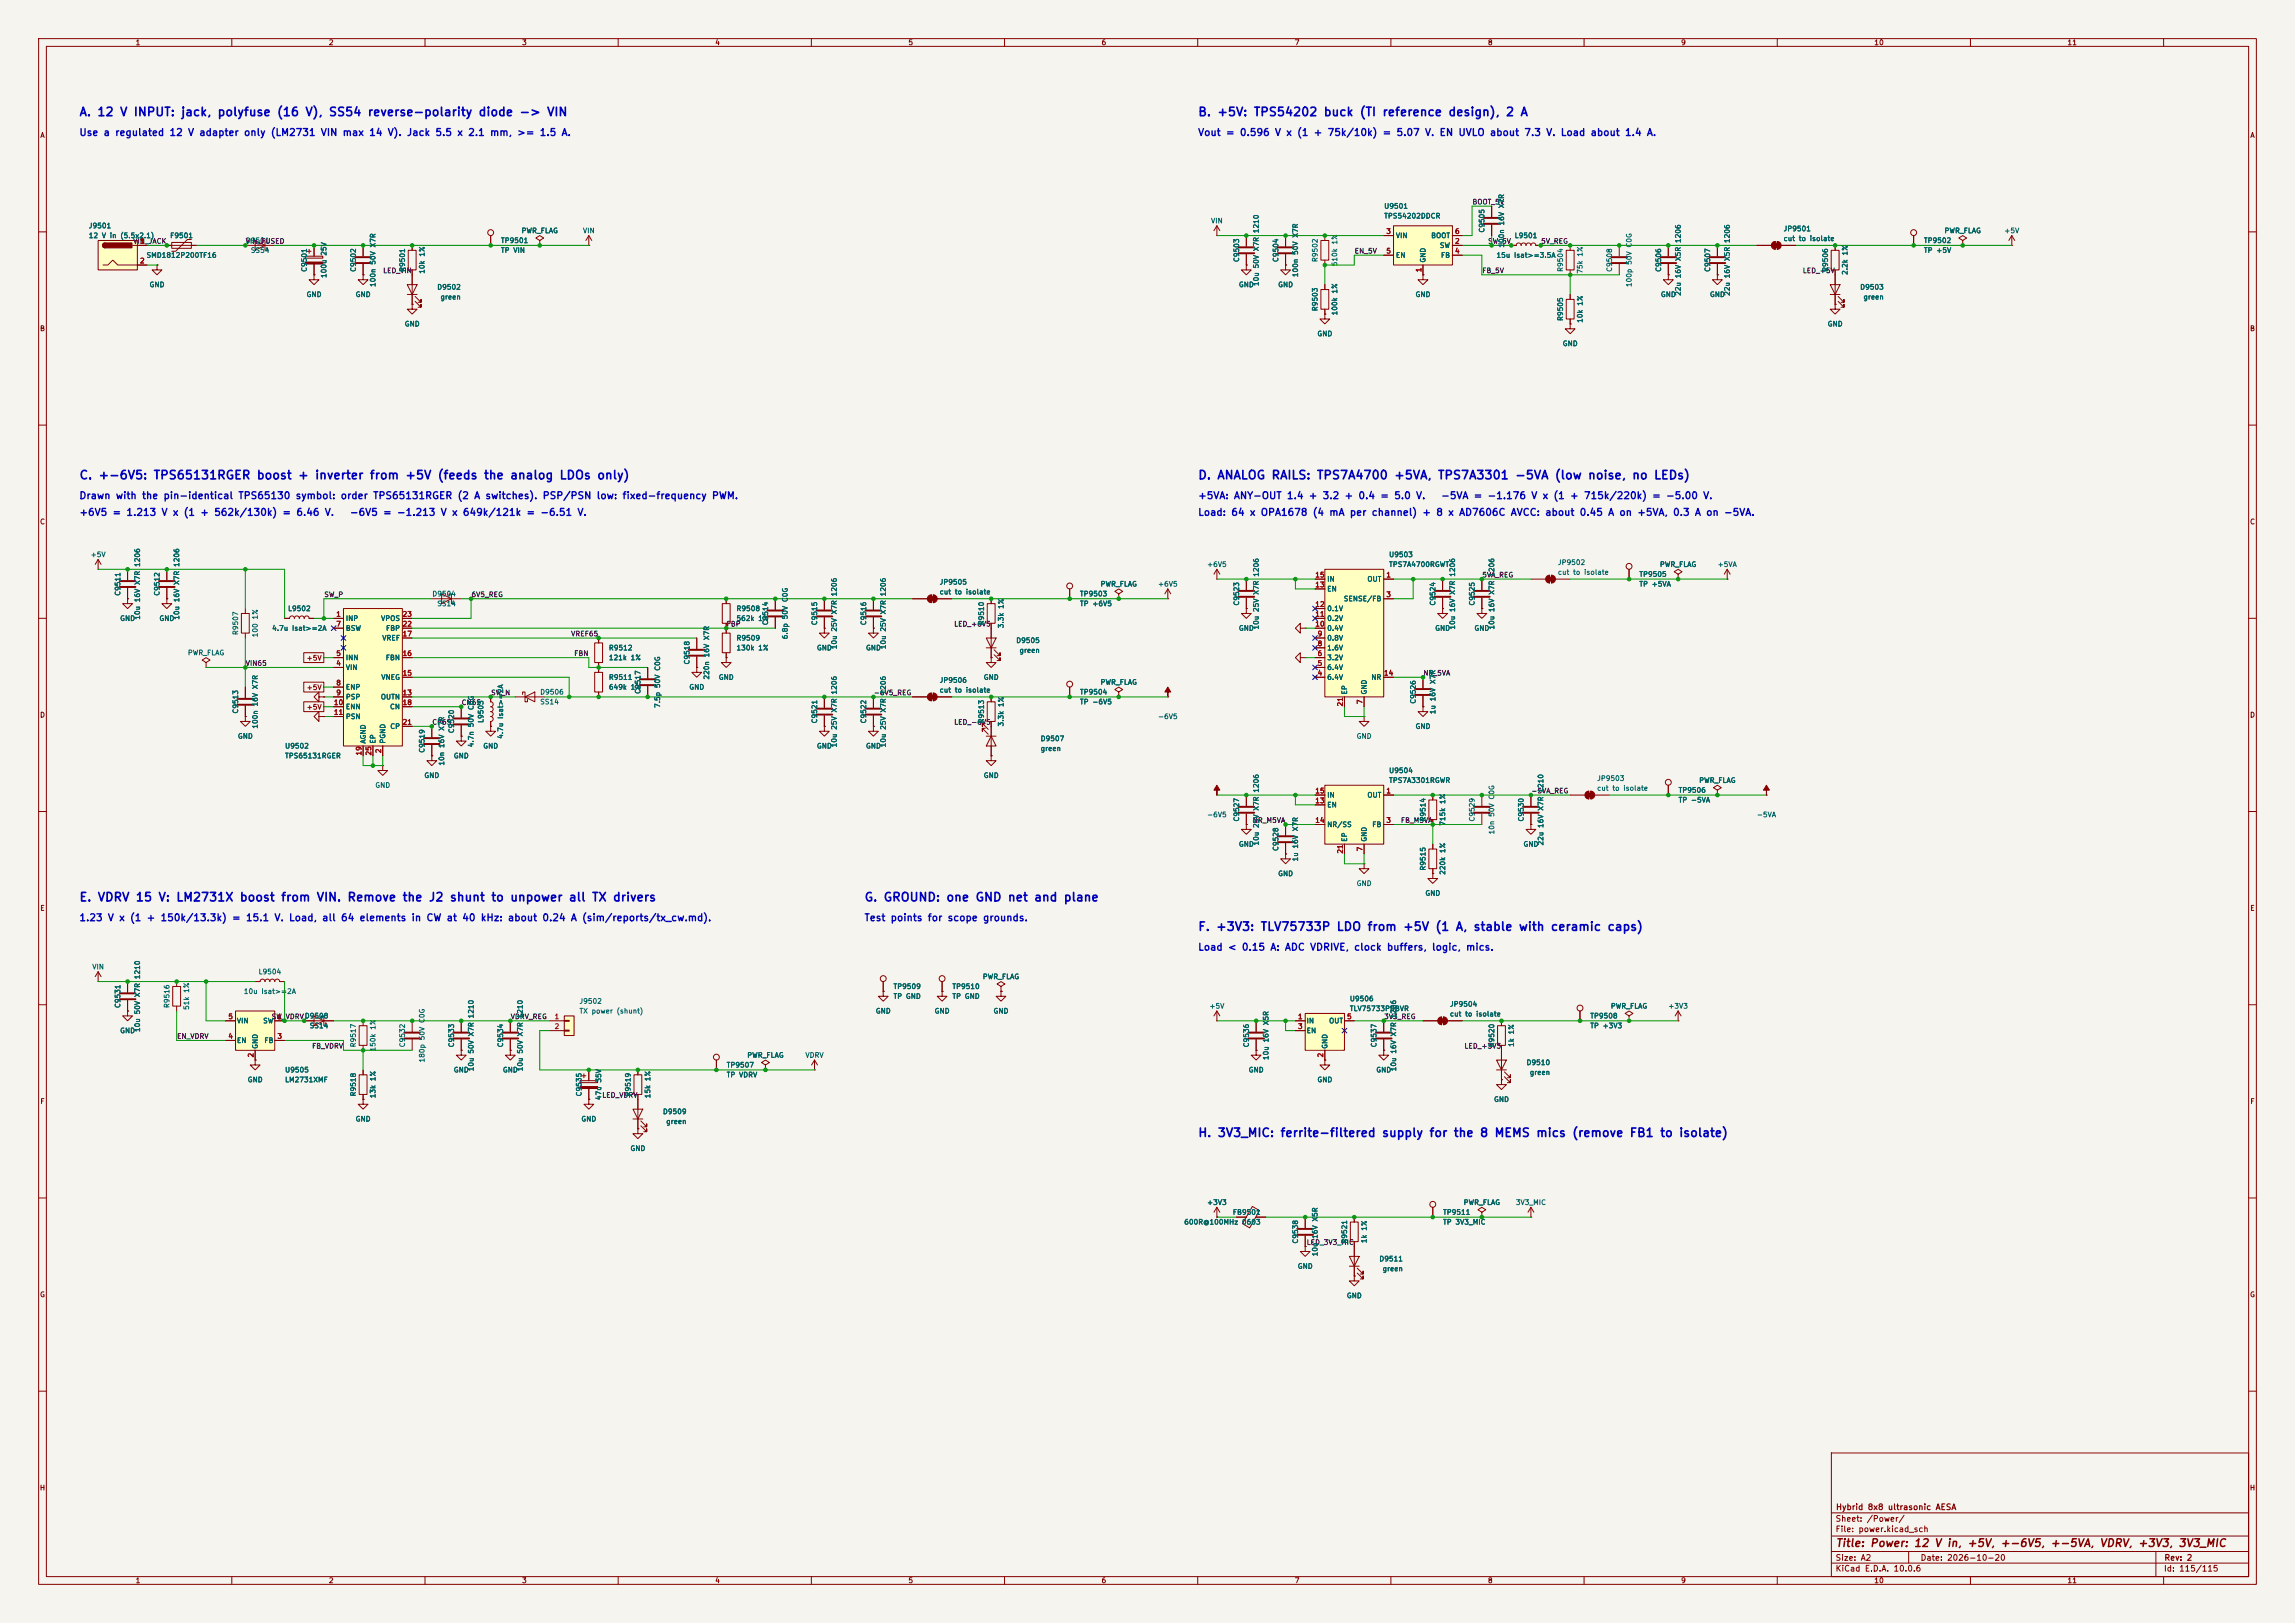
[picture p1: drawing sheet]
<svg xmlns="http://www.w3.org/2000/svg" width="594mm" height="420mm" viewBox="0 0 594 420" stroke-linecap="round" stroke-linejoin="round" font-family="sans-serif">
<defs><g id="words">
<g font-size="2.2" fill="#0000c2">
<text x="20.4" y="30.6">A. 12 V INPUT: jack, polyfuse (16 V), SS54 reverse-polarity diode -&gt; VIN</text>
<text x="309.9" y="30.6">B. +5V: TPS54202 buck (TI reference design), 2 A</text>
<text x="20.4" y="124.6">C. +-6V5: TPS65131RGER boost + inverter from +5V (feeds the analog LDOs only)</text>
<text x="309.9" y="124.6">D. ANALOG RAILS: TPS7A4700 +5VA, TPS7A3301 -5VA (low noise, no LEDs)</text>
<text x="20.4" y="233.8">E. VDRV 15 V: LM2731X boost from VIN. Remove the J2 shunt to unpower all TX drivers</text>
<text x="223.6" y="233.8">G. GROUND: one GND net and plane</text>
<text x="309.9" y="241.4">F. +3V3: TLV75733P LDO from +5V (1 A, stable with ceramic caps)</text>
<text x="309.9" y="294.8">H. 3V3_MIC: ferrite-filtered supply for the 8 MEMS mics (remove FB1 to isolate)</text>
</g>
<text font-size="2" fill="#840000" x="475" y="400.8">Title: Power: 12 V in, +5V, +-6V5, +-5VA, VDRV, +3V3, 3V3_MIC</text>
<g font-size="1.8" fill="#0000c2">
<text x="20.4" y="35.6">Use a regulated 12 V adapter only (LM2731 VIN max 14 V). Jack 5.5 x 2.1 mm, &gt;= 1.5 A.</text>
<text x="309.9" y="35.6">Vout = 0.596 V x (1 + 75k/10k) = 5.07 V. EN UVLO about 7.3 V. Load about 1.4 A.</text>
<text x="20.4" y="129.6">Drawn with the pin-identical TPS65130 symbol: order TPS65131RGER (2 A switches). PSP/PSN low: fixed-frequency PWM.</text>
<text x="309.9" y="129.6">+5VA: ANY-OUT 1.4 + 3.2 + 0.4 = 5.0 V.</text>
<text x="372.9" y="129.6">-5VA = -1.176 V x (1 + 715k/220k) = -5.00 V.</text>
<text x="20.4" y="133.9">+6V5 = 1.213 V x (1 + 562k/130k) = 6.46 V.</text>
<text x="90.4" y="133.9">-6V5 = -1.213 V x 649k/121k = -6.51 V.</text>
<text x="309.9" y="133.9">Load: 64 x OPA1678 (4 mA per channel) + 8 x AD7606C AVCC: about 0.45 A on +5VA, 0.3 A on -5VA.</text>
<text x="20.4" y="238.8">1.23 V x (1 + 150k/13.3k) = 15.1 V. Load, all 64 elements in CW at 40 kHz: about 0.24 A (sim/reports/tx_cw.md).</text>
<text x="223.6" y="238.8">Test points for scope grounds.</text>
<text x="309.9" y="246.4">Load &lt; 0.15 A: ADC VDRIVE, clock buffers, logic, mics.</text>
</g>
<g font-size="1.5" fill="#840000">
<text x="475" y="394.1">Sheet: /Power/</text>
<text x="475.1" y="391.1">Hybrid 8x8 ultrasonic AESA</text>
<text x="475" y="396.8">File: power.kicad_sch</text>
<text x="475" y="407">KiCad E.D.A. 10.0.6</text>
<text x="475" y="404.2">Size: A2</text>
<text x="497" y="404.2">Date: 2026-10-20</text>
<text x="560" y="407">Id: 115/115</text>
<text x="560.1" y="404.2">Rev: 2</text>
</g>
<g font-size="1.3" fill="#840000">
<text x="35" y="12">1</text>
<text x="85" y="12">2</text>
<text x="135" y="12">3</text>
<text x="185" y="12">4</text>
<text x="235" y="12">5</text>
<text x="285" y="12">6</text>
<text x="335" y="12">7</text>
<text x="385" y="12">8</text>
<text x="435" y="12">9</text>
<text x="485" y="12">10</text>
<text x="535" y="12">11</text>
<text x="10.3" y="36">A</text>
<text x="582.3" y="36">A</text>
<text x="10.2" y="86">B</text>
<text x="582.2" y="86">B</text>
<text x="10.2" y="136">C</text>
<text x="582.2" y="136">C</text>
<text x="79.2" y="171.2">+5V</text>
<text x="79.2" y="178.9">+5V</text>
<text x="10.2" y="186">D</text>
<text x="79.2" y="183.9">+5V</text>
<text x="582.2" y="186">D</text>
<text x="10.3" y="236">E</text>
<text x="582.3" y="236">E</text>
<text x="10.3" y="286">F</text>
<text x="582.3" y="286">F</text>
<text x="10.2" y="336">G</text>
<text x="582.2" y="336">G</text>
<text x="10.2" y="386">H</text>
<text x="582.2" y="386">H</text>
<text x="35" y="410">1</text>
<text x="85" y="410">2</text>
<text x="135" y="410">3</text>
<text x="185" y="410">4</text>
<text x="235" y="410">5</text>
<text x="285" y="410">6</text>
<text x="335" y="410">7</text>
<text x="385" y="410">8</text>
<text x="435" y="410">9</text>
<text x="485" y="410">10</text>
<text x="535" y="410">11</text>
</g>
<g font-size="1.3" fill="#0f0f0f">
<text x="381" y="53.2">BOOT_5V</text>
<text x="34.4" y="63.4">VIN_JACK</text>
<text x="63.5" y="63.4">VIN_FUSED</text>
<text x="350.5" y="65.9">EN_5V</text>
<text x="385" y="63.4">SW_5V</text>
<text x="398.8" y="63.4">5V_REG</text>
<text x="99" y="71">LED_VIN</text>
<text x="383.5" y="71">FB_5V</text>
<text x="466.5" y="71">LED_+5V</text>
<text x="383.5" y="149.7">5VA_REG</text>
<text x="83.8" y="154.8">SW_P</text>
<text x="121.9" y="154.8">6V5_REG</text>
<text x="147.7" y="165">VREF65</text>
<text x="187.9" y="162.4">FBP</text>
<text x="246.8" y="162.4">LED_+6V5</text>
<text x="63.5" y="172.6">VIN65</text>
<text x="148.5" y="170.1">FBN</text>
<text x="368.3" y="175.1">NR_5VA</text>
<text x="119.4" y="182.8">CN65</text>
<text x="127" y="180.2">SW_N</text>
<text x="226" y="180.2">-6V5_REG</text>
<text x="111.7" y="187.8">CP65</text>
<text x="246.8" y="187.8">LED_-6V5</text>
<text x="396.2" y="205.6">-5VA_REG</text>
<text x="324.1" y="213.2">NR_M5VA</text>
<text x="362.4" y="213.2">FB_M5VA</text>
<text x="45.7" y="269.1">EN_VDRV</text>
<text x="70.2" y="264">SW_VDRVD9508</text>
<text x="132.1" y="264">VDRV_REG</text>
<text x="358.1" y="264">3V3_REG</text>
<text x="80.6" y="271.7">FB_VDRV</text>
<text x="378.9" y="271.7">LED_+3V3</text>
<text x="155.7" y="284.4">LED_VDRV</text>
<text x="338.1" y="322.5">LED_3V3_MIC</text>
</g>
<g font-size="1.3" fill="#006464">
<text x="22.8" y="59.4">J9501</text>
<text x="313.3" y="58.1">VIN</text>
<text x="358.1" y="54.3">U9501</text>
<text x="358.1" y="56.8">TPS54202DDCR</text>
<text x="22.8" y="61.9">12 V in (5.5x2.1)</text>
<text x="43.9" y="61.9">F9501</text>
<text x="63.5" y="63.2">D9501</text>
<text x="64.8" y="65.7">SS54</text>
<text x="129.5" y="63.2">TP9501</text>
<text x="129.5" y="65.7">TP VIN</text>
<text x="134.9" y="60.7">PWR_FLAG</text>
<text x="150.8" y="60.7">VIN</text>
<text x="326.1" y="60.5" transform="rotate(-90 326.1 60.5)">1210</text>
<text x="361.2" y="61.9">VIN</text>
<text x="370.3" y="61.9">BOOT</text>
<text x="372.5" y="64.5">SW</text>
<text x="384.5" y="60.3" transform="rotate(-90 384.5 60.3)">C9505</text>
<text x="389.6" y="64.2" transform="rotate(-90 389.6 64.2)">100n 16V X7R</text>
<text x="391.9" y="61.9">L9501</text>
<text x="435.3" y="63" transform="rotate(-90 435.3 63)">1206</text>
<text x="448" y="63" transform="rotate(-90 448 63)">1206</text>
<text x="461.5" y="60.1">JP9501</text>
<text x="461.5" y="62.7">cut to isolate</text>
<text x="497.8" y="63.2">TP9502</text>
<text x="497.8" y="65.7">TP +5V</text>
<text x="503.2" y="60.7">PWR_FLAG</text>
<text x="518.6" y="60.7">+5V</text>
<text x="37.8" y="67">SMD1812P200TF16</text>
<text x="79.7" y="70.5" transform="rotate(-90 79.7 70.5)">C9501</text>
<text x="92.4" y="70.5" transform="rotate(-90 92.4 70.5)">C9502</text>
<text x="105.1" y="70.5" transform="rotate(-90 105.1 70.5)">R9501</text>
<text x="110.2" y="71" transform="rotate(-90 110.2 71)">10k 1%</text>
<text x="321" y="68" transform="rotate(-90 321 68)">C9503</text>
<text x="331.2" y="68" transform="rotate(-90 331.2 68)">C9504</text>
<text x="336.2" y="71.9" transform="rotate(-90 336.2 71.9)">100n 50V X7R</text>
<text x="341.3" y="68" transform="rotate(-90 341.3 68)">R9502</text>
<text x="346.4" y="69" transform="rotate(-90 346.4 69)">510k 1%</text>
<text x="361.2" y="67">EN</text>
<text x="369.3" y="68.1" transform="rotate(-90 369.3 68.1)">GND</text>
<text x="372.8" y="67">FB</text>
<text x="387.2" y="67">15u Isat&gt;=3.5A</text>
<text x="404.8" y="70.5" transform="rotate(-90 404.8 70.5)">R9504</text>
<text x="409.9" y="71" transform="rotate(-90 409.9 71)">75k 1%</text>
<text x="417.5" y="70.5" transform="rotate(-90 417.5 70.5)">C9508</text>
<text x="430.2" y="70.5" transform="rotate(-90 430.2 70.5)">C9506</text>
<text x="442.9" y="70.5" transform="rotate(-90 442.9 70.5)">C9507</text>
<text x="473.4" y="70.5" transform="rotate(-90 473.4 70.5)">R9506</text>
<text x="478.5" y="71.3" transform="rotate(-90 478.5 71.3)">2.2k 1%</text>
<text x="38.6" y="74.6">GND</text>
<text x="79.2" y="77.2">GND</text>
<text x="84.8" y="72.1" transform="rotate(-90 84.8 72.1)">100u 25V</text>
<text x="91.9" y="77.2">GND</text>
<text x="97.5" y="74.4" transform="rotate(-90 97.5 74.4)">100n 50V X7R</text>
<text x="113" y="75.3">D9502</text>
<text x="113.9" y="77.8">green</text>
<text x="320.5" y="74.6">GND</text>
<text x="326.1" y="74.1" transform="rotate(-90 326.1 74.1)">10u 50V X7R</text>
<text x="330.7" y="74.6">GND</text>
<text x="366.2" y="77.2">GND</text>
<text x="422.6" y="74.4" transform="rotate(-90 422.6 74.4)">100p 50V C0G</text>
<text x="429.7" y="77.2">GND</text>
<text x="435.3" y="76.7" transform="rotate(-90 435.3 76.7)">22u 16V X5R</text>
<text x="442.4" y="77.2">GND</text>
<text x="448" y="76.7" transform="rotate(-90 448 76.7)">22u 16V X5R</text>
<text x="481.3" y="75.3">D9503</text>
<text x="482.2" y="77.8">green</text>
<text x="341.3" y="80.7" transform="rotate(-90 341.3 80.7)">R9503</text>
<text x="346.4" y="81.7" transform="rotate(-90 346.4 81.7)">100k 1%</text>
<text x="404.8" y="83.2" transform="rotate(-90 404.8 83.2)">R9505</text>
<text x="409.9" y="83.7" transform="rotate(-90 409.9 83.7)">10k 1%</text>
<text x="104.6" y="84.8">GND</text>
<text x="340.8" y="87.3">GND</text>
<text x="404.3" y="89.9">GND</text>
<text x="472.9" y="84.8">GND</text>
<text x="23.3" y="144.5">+5V</text>
<text x="36.5" y="146.8" transform="rotate(-90 36.5 146.8)">1206</text>
<text x="46.7" y="146.8" transform="rotate(-90 46.7 146.8)">1206</text>
<text x="312.3" y="147">+6V5</text>
<text x="326.1" y="149.4" transform="rotate(-90 326.1 149.4)">1206</text>
<text x="359.4" y="144.5">U9503</text>
<text x="359.4" y="147">TPS7A4700RGWT</text>
<text x="376.9" y="149.4" transform="rotate(-90 376.9 149.4)">1206</text>
<text x="387" y="149.4" transform="rotate(-90 387 149.4)">1206</text>
<text x="403.1" y="146.5">JP9502</text>
<text x="403.1" y="149">cut to isolate</text>
<text x="424.2" y="149.6">TP9505</text>
<text x="429.5" y="147">PWR_FLAG</text>
<text x="444.4" y="147">+5VA</text>
<text x="31.4" y="154.3" transform="rotate(-90 31.4 154.3)">C9511</text>
<text x="41.6" y="154.3" transform="rotate(-90 41.6 154.3)">C9512</text>
<text x="111.8" y="154.6">D9504</text>
<text x="216.9" y="154.5" transform="rotate(-90 216.9 154.5)">1206</text>
<text x="229.6" y="154.5" transform="rotate(-90 229.6 154.5)">1206</text>
<text x="243.1" y="151.6">JP9505</text>
<text x="243.1" y="154.1">cut to isolate</text>
<text x="279.4" y="154.6">TP9503</text>
<text x="284.7" y="152.1">PWR_FLAG</text>
<text x="299.6" y="152.1">+6V5</text>
<text x="343.4" y="153.4">EN</text>
<text x="343.4" y="150.8">IN</text>
<text x="347.7" y="155.9">SENSE/FB</text>
<text x="353.8" y="150.8">OUT</text>
<text x="424.2" y="152.1">TP +5VA</text>
<text x="31" y="161">GND</text>
<text x="36.5" y="160.5" transform="rotate(-90 36.5 160.5)">10u 16V X7R</text>
<text x="41.1" y="161">GND</text>
<text x="46.7" y="160.5" transform="rotate(-90 46.7 160.5)">10u 16V X7R</text>
<text x="74.4" y="158.4">L9502</text>
<text x="89.4" y="161">INP</text>
<text x="98.5" y="161">VPOS</text>
<text x="113" y="157.2">SS14</text>
<text x="190.5" y="158.4">R9508</text>
<text x="190.5" y="161">562k 1%</text>
<text x="199.1" y="161.9" transform="rotate(-90 199.1 161.9)">C9514</text>
<text x="211.8" y="161.9" transform="rotate(-90 211.8 161.9)">C9515</text>
<text x="224.5" y="161.9" transform="rotate(-90 224.5 161.9)">C9516</text>
<text x="255" y="161.9" transform="rotate(-90 255 161.9)">R9510</text>
<text x="279.4" y="157.2">TP +6V5</text>
<text x="321" y="156.9" transform="rotate(-90 321 156.9)">C9523</text>
<text x="343.4" y="161">0.2V</text>
<text x="343.4" y="158.4">0.1V</text>
<text x="371.8" y="156.9" transform="rotate(-90 371.8 156.9)">C9524</text>
<text x="382" y="156.9" transform="rotate(-90 382 156.9)">C9525</text>
<text x="61.9" y="164.5" transform="rotate(-90 61.9 164.5)">R9507</text>
<text x="67" y="165" transform="rotate(-90 67 165)">100 1%</text>
<text x="70.3" y="163.5">4.7u Isat&gt;=2A</text>
<text x="89.4" y="163.5">BSW</text>
<text x="98.8" y="166.1">VREF</text>
<text x="99.8" y="163.5">FBP</text>
<text x="190.5" y="166.1">R9509</text>
<text x="204.2" y="165.6" transform="rotate(-90 204.2 165.6)">6.8p 50V C0G</text>
<text x="260" y="162.7" transform="rotate(-90 260 162.7)">3.3k 1%</text>
<text x="262.9" y="166.7">D9505</text>
<text x="320.5" y="163.5">GND</text>
<text x="326.1" y="163" transform="rotate(-90 326.1 163)">10u 25V X7R</text>
<text x="343.4" y="166.1">0.8V</text>
<text x="343.4" y="163.5">0.4V</text>
<text x="371.3" y="163.5">GND</text>
<text x="376.9" y="163" transform="rotate(-90 376.9 163)">10u 16V X7R</text>
<text x="381.5" y="163.5">GND</text>
<text x="387" y="163" transform="rotate(-90 387 163)">10u 16V X7R</text>
<text x="48.5" y="169.9">PWR_FLAG</text>
<text x="89.4" y="173.7">VIN</text>
<text x="89.4" y="171.1">INN</text>
<text x="99.7" y="171.1">FBN</text>
<text x="157.5" y="168.6">R9512</text>
<text x="157.5" y="171.1">121k 1%</text>
<text x="178.8" y="172.1" transform="rotate(-90 178.8 172.1)">C9518</text>
<text x="190.5" y="168.6">130k 1%</text>
<text x="211.3" y="168.6">GND</text>
<text x="216.9" y="168.1" transform="rotate(-90 216.9 168.1)">10u 25V X7R</text>
<text x="224" y="168.6">GND</text>
<text x="229.6" y="168.1" transform="rotate(-90 229.6 168.1)">10u 25V X7R</text>
<text x="263.7" y="169.2">green</text>
<text x="343.4" y="173.7">6.4V</text>
<text x="343.4" y="171.1">3.2V</text>
<text x="343.4" y="168.6">1.6V</text>
<text x="89.4" y="178.8">ENP</text>
<text x="98.6" y="176.2">VNEG</text>
<text x="157.5" y="176.2">R9511</text>
<text x="157.5" y="178.8">649k 1%</text>
<text x="166.1" y="179.7" transform="rotate(-90 166.1 179.7)">C9517</text>
<text x="178.3" y="178.8">GND</text>
<text x="183.8" y="176" transform="rotate(-90 183.8 176)">220n 16V X7R</text>
<text x="185.9" y="176.2">GND</text>
<text x="216.9" y="179.9" transform="rotate(-90 216.9 179.9)">1206</text>
<text x="229.6" y="179.9" transform="rotate(-90 229.6 179.9)">1206</text>
<text x="243.1" y="177">JP9506</text>
<text x="243.1" y="179.5">cut to isolate</text>
<text x="254.5" y="176.2">GND</text>
<text x="284.7" y="177.5">PWR_FLAG</text>
<text x="343.4" y="176.2">6.4V</text>
<text x="348.9" y="179.9" transform="rotate(-90 348.9 179.9)">EP</text>
<text x="354" y="179.9" transform="rotate(-90 354 179.9)">GND</text>
<text x="354.8" y="176.2">NR</text>
<text x="61.9" y="184.8" transform="rotate(-90 61.9 184.8)">C9513</text>
<text x="89.4" y="181.3">PSP</text>
<text x="89.4" y="183.8">ENN</text>
<text x="98.4" y="181.3">OUTN</text>
<text x="100.8" y="183.8">CN</text>
<text x="139.7" y="180">D9506</text>
<text x="139.7" y="182.6">SS14</text>
<text x="171.1" y="183.3" transform="rotate(-90 171.1 183.3)">7.5p 50V C0G</text>
<text x="279.4" y="180">TP9504</text>
<text x="279.4" y="182.6">TP -6V5</text>
<text x="366.7" y="182.3" transform="rotate(-90 366.7 182.3)">C9526</text>
<text x="371.8" y="184.9" transform="rotate(-90 371.8 184.9)">1u 16V X7R</text>
<text x="61.4" y="191.5">GND</text>
<text x="67" y="188.7" transform="rotate(-90 67 188.7)">100n 16V X7R</text>
<text x="89.4" y="186.4">PSN</text>
<text x="100.9" y="188.9">CP</text>
<text x="117.8" y="189.9" transform="rotate(-90 117.8 189.9)">C9520</text>
<text x="125.4" y="187.2" transform="rotate(-90 125.4 187.2)">L9503</text>
<text x="130.5" y="191.3" transform="rotate(-90 130.5 191.3)">4.7u Isat&gt;=2A</text>
<text x="211.8" y="187.3" transform="rotate(-90 211.8 187.3)">C9521</text>
<text x="224.5" y="187.3" transform="rotate(-90 224.5 187.3)">C9522</text>
<text x="255" y="187.3" transform="rotate(-90 255 187.3)">R9513</text>
<text x="260" y="188.1" transform="rotate(-90 260 188.1)">3.3k 1%</text>
<text x="299.6" y="186.4">-6V5</text>
<text x="351" y="191.5">GND</text>
<text x="366.2" y="188.9">GND</text>
<text x="73.6" y="194">U9502</text>
<text x="73.6" y="196.5">TPS65131RGER</text>
<text x="94.9" y="192.6" transform="rotate(-90 94.9 192.6)">AGND</text>
<text x="97.5" y="192.6" transform="rotate(-90 97.5 192.6)">EP</text>
<text x="100" y="192.6" transform="rotate(-90 100 192.6)">PGND</text>
<text x="110.2" y="195" transform="rotate(-90 110.2 195)">C9519</text>
<text x="117.3" y="196.5">GND</text>
<text x="122.9" y="193.5" transform="rotate(-90 122.9 193.5)">4.7n 50V C0G</text>
<text x="124.9" y="194">GND</text>
<text x="211.3" y="194">GND</text>
<text x="216.9" y="193.5" transform="rotate(-90 216.9 193.5)">10u 25V X7R</text>
<text x="224" y="194">GND</text>
<text x="229.6" y="193.5" transform="rotate(-90 229.6 193.5)">10u 25V X7R</text>
<text x="269.2" y="192.1">D9507</text>
<text x="269.2" y="194.6">green</text>
<text x="109.7" y="201.6">GND</text>
<text x="115.3" y="198.2" transform="rotate(-90 115.3 198.2)">10n 16V X7R</text>
<text x="254.5" y="201.6">GND</text>
<text x="359.4" y="200.4">U9504</text>
<text x="359.4" y="202.9">TPS7A3301RGWR</text>
<text x="413.2" y="202.4">JP9503</text>
<text x="439.7" y="202.9">PWR_FLAG</text>
<text x="97" y="204.2">GND</text>
<text x="326.1" y="205.3" transform="rotate(-90 326.1 205.3)">1206</text>
<text x="343.4" y="209.2">EN</text>
<text x="343.4" y="206.7">IN</text>
<text x="353.8" y="206.7">OUT</text>
<text x="399.7" y="205.3" transform="rotate(-90 399.7 205.3)">1210</text>
<text x="413.2" y="204.9">cut to isolate</text>
<text x="434.3" y="205.4">TP9506</text>
<text x="434.3" y="208">TP -5VA</text>
<text x="312.3" y="211.8">-6V5</text>
<text x="321" y="212.7" transform="rotate(-90 321 212.7)">C9527</text>
<text x="343.4" y="214.3">NR/SS</text>
<text x="355" y="214.3">FB</text>
<text x="369.3" y="212.7" transform="rotate(-90 369.3 212.7)">R9514</text>
<text x="374.3" y="213.8" transform="rotate(-90 374.3 213.8)">715k 1%</text>
<text x="382" y="212.7" transform="rotate(-90 382 212.7)">C9529</text>
<text x="394.7" y="212.7" transform="rotate(-90 394.7 212.7)">C9530</text>
<text x="454.6" y="211.8">-5VA</text>
<text x="320.5" y="219.4">GND</text>
<text x="326.1" y="218.9" transform="rotate(-90 326.1 218.9)">10u 25V X7R</text>
<text x="331.2" y="220.4" transform="rotate(-90 331.2 220.4)">C9528</text>
<text x="348.9" y="218" transform="rotate(-90 348.9 218)">EP</text>
<text x="354" y="218" transform="rotate(-90 354 218)">GND</text>
<text x="387" y="216.1" transform="rotate(-90 387 216.1)">10n 50V C0G</text>
<text x="394.2" y="219.4">GND</text>
<text x="399.7" y="218.9" transform="rotate(-90 399.7 218.9)">22u 16V X7R</text>
<text x="330.7" y="227">GND</text>
<text x="336.2" y="223" transform="rotate(-90 336.2 223)">1u 16V X7R</text>
<text x="369.3" y="225.4" transform="rotate(-90 369.3 225.4)">R9515</text>
<text x="374.3" y="226.5" transform="rotate(-90 374.3 226.5)">220k 1%</text>
<text x="351" y="229.6">GND</text>
<text x="368.8" y="232.1">GND</text>
<text x="23.8" y="251.2">VIN</text>
<text x="36.5" y="253.5" transform="rotate(-90 36.5 253.5)">1210</text>
<text x="63" y="257.5">10u Isat&gt;=2A</text>
<text x="66.8" y="252.4">L9504</text>
<text x="231.1" y="256.2">TP9509</text>
<text x="246.4" y="256.2">TP9510</text>
<text x="254.2" y="253.7">PWR_FLAG</text>
<text x="31.4" y="261" transform="rotate(-90 31.4 261)">C9531</text>
<text x="44.1" y="261" transform="rotate(-90 44.1 261)">R9516</text>
<text x="49.2" y="261.5" transform="rotate(-90 49.2 261.5)">51k 1%</text>
<text x="78.7" y="263.9">D9508</text>
<text x="122.9" y="263.7" transform="rotate(-90 122.9 263.7)">1210</text>
<text x="135.6" y="263.7" transform="rotate(-90 135.6 263.7)">1210</text>
<text x="149.8" y="260">J9502</text>
<text x="149.8" y="262.6">TX power (shunt)</text>
<text x="226.5" y="262.6">GND</text>
<text x="231.1" y="258.8">TP GND</text>
<text x="241.8" y="262.6">GND</text>
<text x="246.4" y="258.8">TP GND</text>
<text x="257" y="262.6">GND</text>
<text x="312.9" y="261.3">+5V</text>
<text x="349.2" y="259.4">U9506</text>
<text x="349.2" y="262">TLV75733PDBVR</text>
<text x="361.6" y="263.7" transform="rotate(-90 361.6 263.7)">1206</text>
<text x="375.1" y="260.8">JP9504</text>
<text x="375.1" y="263.3">cut to isolate</text>
<text x="411.5" y="263.9">TP9508</text>
<text x="416.8" y="261.3">PWR_FLAG</text>
<text x="431.7" y="261.3">+3V3</text>
<text x="31" y="267.7">GND</text>
<text x="36.5" y="267.2" transform="rotate(-90 36.5 267.2)">10u 50V X7R</text>
<text x="61.2" y="265.1">VIN</text>
<text x="68" y="265.1">SW</text>
<text x="80" y="266.4">SS14</text>
<text x="338" y="265.1">IN</text>
<text x="338" y="267.7">EN</text>
<text x="343.9" y="265.1">OUT</text>
<text x="411.5" y="266.4">TP +3V3</text>
<text x="61.2" y="270.2">EN</text>
<text x="67" y="271.6" transform="rotate(-90 67 271.6)">GND</text>
<text x="68.3" y="270.2">FB</text>
<text x="92.4" y="271.2" transform="rotate(-90 92.4 271.2)">R9517</text>
<text x="97.5" y="272.2" transform="rotate(-90 97.5 272.2)">150k 1%</text>
<text x="105.1" y="271.2" transform="rotate(-90 105.1 271.2)">C9532</text>
<text x="110.2" y="275.1" transform="rotate(-90 110.2 275.1)">180p 50V C0G</text>
<text x="117.8" y="271.2" transform="rotate(-90 117.8 271.2)">C9533</text>
<text x="130.5" y="271.2" transform="rotate(-90 130.5 271.2)">C9534</text>
<text x="193.3" y="274">PWR_FLAG</text>
<text x="208.3" y="274">VDRV</text>
<text x="323.5" y="271.2" transform="rotate(-90 323.5 271.2)">C9536</text>
<text x="328.6" y="274.4" transform="rotate(-90 328.6 274.4)">10u 16V X5R</text>
<text x="343.9" y="271.6" transform="rotate(-90 343.9 271.6)">GND</text>
<text x="356.6" y="271.2" transform="rotate(-90 356.6 271.2)">C9537</text>
<text x="387" y="271.2" transform="rotate(-90 387 271.2)">R9520</text>
<text x="392.1" y="271" transform="rotate(-90 392.1 271)">1k 1%</text>
<text x="395" y="275.9">D9510</text>
<text x="64" y="280.4">GND</text>
<text x="73.6" y="277.8">U9505</text>
<text x="73.6" y="280.4">LM2731XMF</text>
<text x="117.3" y="277.8">GND</text>
<text x="122.9" y="277.3" transform="rotate(-90 122.9 277.3)">10u 50V X7R</text>
<text x="130" y="277.8">GND</text>
<text x="135.6" y="277.3" transform="rotate(-90 135.6 277.3)">10u 50V X7R</text>
<text x="187.9" y="276.6">TP9507</text>
<text x="187.9" y="279.1">TP VDRV</text>
<text x="323.1" y="277.8">GND</text>
<text x="340.8" y="280.4">GND</text>
<text x="356.1" y="277.8">GND</text>
<text x="361.6" y="277.3" transform="rotate(-90 361.6 277.3)">10u 16V X7R</text>
<text x="395.8" y="278.5">green</text>
<text x="92.4" y="283.9" transform="rotate(-90 92.4 283.9)">R9518</text>
<text x="97.5" y="284.3" transform="rotate(-90 97.5 284.3)">13k 1%</text>
<text x="150.8" y="283.9" transform="rotate(-90 150.8 283.9)">C9535</text>
<text x="155.9" y="284.8" transform="rotate(-90 155.9 284.8)">47u 35V</text>
<text x="163.5" y="283.9" transform="rotate(-90 163.5 283.9)">R9519</text>
<text x="168.6" y="284.3" transform="rotate(-90 168.6 284.3)">15k 1%</text>
<text x="386.6" y="285.4">GND</text>
<text x="91.9" y="290.5">GND</text>
<text x="150.3" y="290.5">GND</text>
<text x="171.5" y="288.6">D9509</text>
<text x="172.3" y="291.2">green</text>
<text x="163" y="298.1">GND</text>
<text x="306.4" y="317.2">600R@100MHz 0603</text>
<text x="312.3" y="312.1">+3V3</text>
<text x="319" y="314.7">FB9501</text>
<text x="373.4" y="314.7">TP9511</text>
<text x="373.4" y="317.2">TP 3V3_MIC</text>
<text x="378.7" y="312.1">PWR_FLAG</text>
<text x="392.2" y="312.1">3V3_MIC</text>
<text x="336.2" y="322" transform="rotate(-90 336.2 322)">C9538</text>
<text x="348.9" y="322" transform="rotate(-90 348.9 322)">R9521</text>
<text x="354" y="321.8" transform="rotate(-90 354 321.8)">1k 1%</text>
<text x="335.8" y="328.6">GND</text>
<text x="341.3" y="325.2" transform="rotate(-90 341.3 325.2)">10u 16V X5R</text>
<text x="356.9" y="326.7">D9511</text>
<text x="357.7" y="329.3">green</text>
<text x="348.5" y="336.2">GND</text>
</g>
<g font-size="1.3" fill="#a90000">
<text x="36.1" y="63.4">1</text>
<text x="358.7" y="60.8">3</text>
<text x="358.7" y="65.9">5</text>
<text x="376.5" y="63.4">2</text>
<text x="376.5" y="65.9">4</text>
<text x="376.5" y="60.8">6</text>
<text x="36.1" y="68.4">2</text>
<text x="368.2" y="70.6" transform="rotate(-90 368.2 70.6)">1</text>
<text x="340.3" y="149.7">15</text>
<text x="358.7" y="149.7">1</text>
<text x="340.3" y="152.3">13</text>
<text x="358.7" y="154.8">3</text>
<text x="86.9" y="159.9">1</text>
<text x="104.1" y="159.9">23</text>
<text x="340.3" y="159.9">11</text>
<text x="340.3" y="157.3">12</text>
<text x="86.9" y="162.4">7</text>
<text x="104.1" y="165">17</text>
<text x="104.1" y="162.4">22</text>
<text x="340.3" y="162.4">10</text>
<text x="340.9" y="167.5">8</text>
<text x="340.9" y="165">9</text>
<text x="86.9" y="172.6">4</text>
<text x="86.9" y="170">5</text>
<text x="104.1" y="170">16</text>
<text x="340.9" y="172.6">5</text>
<text x="340.9" y="170">6</text>
<text x="86.9" y="177.7">8</text>
<text x="104.1" y="175.1">15</text>
<text x="340.9" y="175.1">4</text>
<text x="358.1" y="175.1">14</text>
<text x="86.3" y="182.7">10</text>
<text x="86.3" y="185.3">11</text>
<text x="86.9" y="180.2">9</text>
<text x="104.1" y="180.2">13</text>
<text x="104.1" y="182.7">18</text>
<text x="347.8" y="182.9" transform="rotate(-90 347.8 182.9)">21</text>
<text x="352.9" y="182.3" transform="rotate(-90 352.9 182.3)">7</text>
<text x="104.1" y="187.8">21</text>
<text x="93.8" y="195.6" transform="rotate(-90 93.8 195.6)">19</text>
<text x="96.4" y="195.6" transform="rotate(-90 96.4 195.6)">25</text>
<text x="98.9" y="195" transform="rotate(-90 98.9 195)">2</text>
<text x="340.3" y="208.1">13</text>
<text x="340.3" y="205.6">15</text>
<text x="358.7" y="205.6">1</text>
<text x="340.3" y="213.2">14</text>
<text x="358.7" y="213.2">3</text>
<text x="347.8" y="221" transform="rotate(-90 347.8 221)">21</text>
<text x="352.9" y="220.4" transform="rotate(-90 352.9 220.4)">7</text>
<text x="59" y="269.1">4</text>
<text x="59" y="264">5</text>
<text x="71.7" y="264">1</text>
<text x="71.7" y="269.1">3</text>
<text x="143.4" y="264">1</text>
<text x="143.4" y="266.6">2</text>
<text x="335.8" y="264">1</text>
<text x="335.8" y="266.6">3</text>
<text x="348.5" y="264">5</text>
<text x="65.9" y="273.8" transform="rotate(-90 65.9 273.8)">2</text>
<text x="342.8" y="273.8" transform="rotate(-90 342.8 273.8)">2</text>
</g>
</g></defs>
<path d="M0 0h594v420h-594z" fill="#f5f4ef" stroke="#f5f4ef" stroke-width=".26"/>
<g fill="none" stroke="#840000" stroke-width=".26">
<path d="M10 10h574v400h-574zM12 12h570v396h-570zM60 10v2M110 10v2M160 10v2M210 10v2M260 10v2M310 10v2M360 10v2M410 10v2M460 10v2M510 10v2"/>
<path d="M560 10v2M10 60h2M454.7 63.5h3.8M459.5 62.5v2M460 62.5v2M461 63.5h3.8M582 60h2M10 110h2M582 110h2M10 160h2M582 160h2M10 210h2"/>
<path d="M582 210h2M10 260h2M358.1 271.8v1.3h1.3l-1.3 1.2-1.2-1.2h1.2M358.1 271.8h.1M582 260h2M10 310h2M582 310h2M10 360h2M474 376h108v32h-108zM582 360h2M474 397.5h108M474 391.5h108"/>
<path d="M60 408v2M110 408v2M160 408v2M210 408v2M260 408v2M310 408v2M360 408v2M410 408v2M460 408v2M474 404.5h108M474 401.5h108M494 401.5v3"/>
<path d="M510 408v2M558 401.5v6.5M560 408v2"/>
</g>
<g fill="#840000" stroke="#840000" stroke-width=".26">
<path d="M459.2 63h1v1h-1z"/>
<path d="M458.8 62.8l.7-.3v2a1.02 1.02 0 0 1-.9-.6 1.02 1.02 0 0 1 .2-1.1z"/>
<path d="M460 62.5a1.02 1.02 0 0 1 1 1 1.02 1.02 0 0 1-1 1z"/>
</g>
<path d="M146 262.9h2.6v5.1h-2.6z" fill="#ffffc2"/>
<g fill="none" stroke="#840000" stroke-width=".26">
<path d="M43.2 63.5h7.6M44.4 62.7h5.1v1.6h-5.1zM49.5 62h-1l-3 3h-1.1M63.5 63.5h7.6M66 62.2l2.6 1.3-2.6 1.3zM67.9 62.9v-.7h.7v2.6h.6v-.7M79 66.3h4.6v.5h-4.6zM79.5 65h1M80 64.5v1M81.3 71.1v1.3h1.2l-1.2 1.3-1.3-1.3h1.3M81.3 71.1h.1M81.3 63.5v2.8"/>
<path d="M81.3 68.3v2.8M94 71.1v1.3h1.2l-1.2 1.3-1.3-1.3h1.3M94 71.1h.1M94 63.5v2.8M94 68.3v2.8M105.4 73.7h2.5l-1.2 2.5zM105.4 76.2h2.5M105.7 64.8h2v5.1h-2zM106.7 78.7v1.3h1.2l-1.2 1.3-1.3-1.3h1.3M106.7 78.7h.1M106.7 63.5v1.3M106.7 69.9v8.8"/>
<path d="M107.4 78l1.6 1.5v-.8v.8h-.8M107.4 76.7l1.6 1.5v-.7v.7h-.8M431.8 71.1v1.3h1.3l-1.3 1.3-1.3-1.3h1.3M431.8 71.1h.1M431.8 63.5v2.8M431.8 68.3v2.8M444.5 71.1v1.3h1.3l-1.3 1.3-1.3-1.3h1.3M444.5 71.1h.1M444.5 63.5v2.8M444.5 68.3v2.8M473.7 73.7h2.5l-1.2 2.5zM473.7 76.2h2.5"/>
<path d="M474 64.8h2v5.1h-2zM475 78.7v1.3h1.2l-1.2 1.3-1.3-1.3h1.3M475 78.7h.1M475 63.5v1.3M475 69.9v8.8M475.7 78l1.6 1.5v-.8v.8h-.8M475.7 76.7l1.6 1.5v-.7v.7h-.8M495.3 61v2.5M508 62.2l1-.6-1-.6-1 .6 1 .6v1.3M508 63.5h.1M520.7 63.5h.1M520.7 61l-.8 1.2"/>
<path d="M520.7 61l.8 1.2M520.7 61v2.5M25.4 147.3h.1M25.4 144.8l-.8 1.3M25.4 144.8l.8 1.3M25.4 144.8v2.5M33 154.9v1.3h1.3l-1.3 1.3-1.3-1.3h1.3M33 154.9h.1M33 147.3v2.8M33 152.1v2.8M43.2 154.9v1.3h1.2l-1.2 1.3-1.3-1.3h1.3M43.2 154.9h.1"/>
<path d="M62.5 158.8h2v5h-2zM63.5 157.5v1.3M255.5 156.2h2.1v5.1h-2.1zM256.5 154.9v1.3M53.3 171.5l1.1-.7-1.1-.6-1 .6 1 .7v1.2M53.3 172.7h.1M63.5 163.8v1.3M73.7 160h1.2l.2-.4 .5-.2 .4 .2 .2 .4 .2-.4 .4-.2 .5 .2 .2 .4 .2-.4 .4-.2 .5 .2 .1 .4 .2-.4 .5-.2 .4 .2 .2 .4h1.3M256.5 161.3v1.3M369.8 207h2.1v5.1h-2.1zM370.8 205.7v1.3M370.8 212.1v1.3"/>
<path d="M383.5 205.7v2.8M383.5 210.6v2.8M396.2 213.4v1.2h1.3l-1.3 1.3-1.2-1.3h1.2M396.2 213.4h.1M396.2 205.7v2.8M396.2 210.6v2.8M406.4 205.7h3.8M411.2 204.7v2.1M411.7 204.7v2.1M412.7 205.7h3.9M431.8 203.2v2.5M444.5 204.5l1-.7-1-.6-1 .6 1 .7v1.2"/>
<path d="M444.5 205.7h.1M457.2 205.7h.1M370.8 226.1v1.2h1.3l-1.3 1.3-1.2-1.3h1.2M370.8 226.1h.1M119.4 271.8v1.3h1.2l-1.2 1.2-1.3-1.2h1.3M119.4 271.8h.1M119.4 264.2v2.8M119.4 269v2.8M132.1 271.8v1.3h1.2l-1.2 1.2-1.3-1.2h1.3M132.1 271.8h.1M132.1 264.2v2.8M132.1 269v2.8"/>
<path d="M142.2 264.2h3.8M142.2 266.7h3.8M146 262.9h2.6v5.1h-2.6zM146 264h1.3v.3h-1.3zM146 266.6h1.3v.2h-1.3zM388.6 279.4v1.3h1.3l-1.3 1.2-1.3-1.2h1.3M388.6 279.4h.1M421.6 262.9l1.1-.6-1.1-.7-1 .7 1 .6v1.3M421.6 264.2h.1M434.3 264.2h.1M434.3 261.6l-.7 1.3M434.3 261.6l.8 1.3"/>
<path d="M434.3 261.6v2.6M337.8 315v2.8M337.8 319.8v2.8M349.5 316.2h2v5.1h-2zM350.5 315v1.2M370.8 312.4v2.6M383.5 313.7l1.1-.6-1.1-.7-1 .7 1 .6v1.3M383.5 315h.1M396.2 315h.1M396.2 312.4v2.6M396.2 312.4l-.7 1.3M396.2 312.4l.8 1.3"/>
<path d="M337.8 322.6v1.3h1.3l-1.3 1.2-1.3-1.2h1.3M337.8 322.6h.1M349.2 325.1h2.6l-1.3 2.6zM349.2 327.7h2.6M350.5 330.2v1.3h1.3l-1.3 1.2-1.3-1.2h1.3M350.5 330.2h.1M350.5 321.3v8.9M351.3 329.4l1.5 1.6v-.8v.8h-.8M351.3 328.2l1.5 1.5v-.8v.8h-.8"/>
<circle cx="495.3" cy="60.2" r=".76"/>
<circle cx="431.8" cy="202.4" r=".76"/>
<circle cx="370.8" cy="311.7" r=".76"/>
</g>
<g fill="none" stroke="#840000" stroke-width=".51">
<path d="M91.9 66.5h4.1M91.9 68.1h4.1M429.8 66.5h4M429.8 68.1h4M442.5 66.5h4M442.5 68.1h4M31 150.4h4.1M31 151.9h4.1M381.5 208.8h4.1M381.5 210.3h4.1M394.2 208.8h4.1M394.2 210.3h4.1"/>
<path d="M117.3 267.2h4.1M117.3 268.7h4.1M130 267.2h4.1M130 268.7h4.1M335.8 318h4.1M335.8 319.5h4.1"/>
</g>
<g fill="#840000" stroke="#840000" stroke-width=".26">
<path d="M411 205.2h1v1h-1z"/>
<path d="M410.5 205l.7-.3v2.1a1.02 1.02 0 0 1-.9-.7 1.02 1.02 0 0 1 .2-1.1z"/>
<path d="M411.7 204.7a1.02 1.02 0 0 1 1 1 1.02 1.02 0 0 1-1 1.1z"/>
<path d="M457.2 203.2l.8 1.3h-.8v1.2v-1.2h-.8z"/>
<path d="M79 67.8h4.6v.5h-4.6z"/>
</g>
<path d="M25.4 62.2h10.2v7.7h-10.2z" fill="#ffffc2"/>
<g fill="none" stroke="#840000" stroke-width=".26">
<path d="M315 58.4l-.8 1.3M315 58.4l.7 1.3M315 58.4v2.6M25.4 62.2h10.2v7.7h-10.2zM26.7 68.6h1.2l1.3-1.3 1.3 1.3h7.6M27.2 62.9l-.5 .2-.2 .4 .2 .4 .5 .2M34.3 63.5h3.8M127 61v2.5M139.7 62.2l1-.6-1-.6-1 .6 1 .6v1.3M139.7 63.5h.1M152.4 63.5h.1M152.4 61l-.8 1.2"/>
<path d="M152.4 61l.8 1.2M152.4 61v2.5M315 61h.1M341.9 62.2h2v5.1h-2zM342.9 61v1.2M342.9 67.3v1.3M405.4 64.8h2v5.1h-2zM405.4 77.5h2v5.1h-2zM406.4 63.5v1.3M406.4 69.9v1.2M406.4 76.2v1.3M419.1 63.5v2.8"/>
<path d="M419.1 68.3v2.8M406.4 83.8v1.3h1.3l-1.3 1.3-1.3-1.3h1.3M406.4 83.8h.1M406.4 82.6v1.2M111.8 154.9h7.6M114.3 153.7l2.5 1.2-2.5 1.3zM116.2 154.3v-.6h.6v2.5h.7v-.6M186.9 156.2h2.1v5.1h-2.1zM188 154.9v1.3M200.7 154.9v2.8M200.7 159.8v2.8M213.4 154.9v2.8"/>
<path d="M213.4 159.8v2.8M180.3 165.1v2.8M180.3 169.9v2.8M188 161.3v1.3M213.4 162.6v1.2h1.2l-1.2 1.3-1.3-1.3h1.3M213.4 162.6h.1"/>
<circle cx="127" cy="60.2" r=".76"/>
</g>
<g fill="#840000" stroke="#840000" stroke-width=".26">
<path d="M26.7 63.1l.5-.2v1.2l-.6-.4z"/>
<path d="M27.2 62.9h7v1.2h-7z"/>
</g>
<path d="M417.1 66.5h4M417.1 68.1h4M198.6 158h4.1M198.6 159.5h4.1M211.3 158h4.1M211.3 159.5h4.1M178.3 168.1h4.1M178.3 169.7h4.1" fill="none" stroke="#840000" stroke-width=".51"/>
<path d="M360.7 58.4h15.2v10.2h-15.2z" fill="#ffffc2"/>
<g fill="none" stroke="#840000" stroke-width=".26">
<path d="M360.7 58.4h15.2v10.2h-15.2zM386.1 53.3v2.8M386.1 58.2v2.8M322.6 68.6v1.3h1.2l-1.2 1.2-1.3-1.2h1.3M322.6 68.6h.1M322.6 61v2.8M322.6 65.8v2.8M332.7 68.6v1.3h1.3l-1.3 1.2-1.2-1.2h1.2M332.7 68.6h.1M332.7 61v2.8M332.7 65.8v2.8M341.9 74.9h2v5.1h-2z"/>
<path d="M342.9 73.7v1.2M358.1 61h2.6M358.1 66h2.6M368.3 71.1v1.3h1.3l-1.3 1.3-1.3-1.3h1.3M368.3 71.1h.1M368.3 68.6v2.5M375.9 63.5h2.6M375.9 61h2.6M375.9 66h2.6M391.2 63.5h1.2l.2-.4 .5-.2 .4 .2 .2 .4 .2-.4 .4-.2 .5 .2 .2 .4 .2-.4 .4-.2 .5 .2 .1 .4 .2-.4 .5-.2 .4 .2 .2 .4h1.3M342.9 81.3v1.3h1.3l-1.3 1.2-1.3-1.2h1.3M342.9 81.3h.1"/>
<path d="M342.9 80v1.3M236.2 154.9h3.8M241 153.9v2.1M241.6 153.9v2.1M242.6 154.9h3.8M373.4 157.5v1.3h1.2l-1.2 1.2-1.3-1.2h1.3M373.4 157.5h.1M135.3 179.7v-.6h.6v2.5h.6v-.6M153.9 174h2.1v5.1h-2.1zM153.9 166.4h2.1v5.1h-2.1zM154.9 165.1v1.3M154.9 171.5v2.5"/>
<path d="M154.9 179.1v1.2M167.6 172.7v2.8M167.6 177.5v2.8M180.3 172.7v1.3h1.3l-1.3 1.3-1.2-1.3h1.2M180.3 172.7h.1M186.9 163.8h2.1v5.1h-2.1zM188 170.2v1.3h1.2l-1.2 1.2-1.3-1.2h1.3M188 170.2h.1M188 162.6v1.2M188 168.9v1.3M241 179.3v2.1M241.6 179.3v2.1"/>
<path d="M255.3 165.1h2.5l-1.3 2.5zM255.3 167.6h2.5M256.5 170.2v1.3h1.3l-1.3 1.2-1.2-1.2h1.2M256.5 170.2h.1M256.5 162.6v7.6M257.3 169.4l1.5 1.5v-.7v.7h-.7M257.3 168.1l1.5 1.6v-.8v.8h-.7M368.3 175.3v2.8M133.3 180.3h7.7M135.9 180.3l2.5-1.2v2.5zM236.2 180.3h3.8M242.6 180.3h3.8"/>
<path d="M255 187.2h-.7v.8v-.8l1.5 1.5M255 188.5h-.7v.7v-.7l1.5 1.5M255.3 190.5h2.5M255.5 181.6h2.1v5.1h-2.1zM256.5 195.6v1.3h1.3l-1.3 1.2-1.2-1.2h1.2M256.5 195.6h.1M256.5 190.5l1.3 2.5h-2.5zM256.5 180.3v1.3M256.5 186.7v8.9M353.1 185.4v1.3h1.2l-1.2 1.3-1.3-1.3h1.3M353.1 185.4h.1M368.3 182.9v1.3h1.3l-1.3 1.2-1.3-1.2h1.3"/>
<path d="M368.3 182.9h.1M368.3 180.1v2.8M332.7 213.4v2.8M332.7 218.2v2.8M332.7 221v1.3h1.3l-1.3 1.2-1.2-1.2h1.2M332.7 221h.1"/>
</g>
<path d="M384 56.4h4.1M384 57.9h4.1M320.5 64h4.1M320.5 65.5h4.1M330.7 64h4.1M330.7 65.5h4.1M165.6 175.8h4.1M165.6 177.3h4.1M366.3 178.3h4M366.3 179.8h4M330.7 216.4h4.1M330.7 217.9h4.1" fill="none" stroke="#840000" stroke-width=".51"/>
<g fill="#840000" stroke="#840000" stroke-width=".26">
<path d="M240.8 154.4h1v1h-1z"/>
<path d="M240.3 154.2l.7-.3v2.1a1.02 1.02 0 0 1-.9-.7 1.02 1.02 0 0 1 .2-1.1z"/>
<path d="M241.6 153.9a1.02 1.02 0 0 1 1 1 1.02 1.02 0 0 1-1 1.1z"/>
<path d="M240.8 179.8h1v1h-1z"/>
<path d="M240.3 179.6l.7-.3v2.1a1.02 1.02 0 0 1-.9-.7 1.02 1.02 0 0 1 .2-1.1z"/>
<path d="M241.6 179.3a1.02 1.02 0 0 1 1 1 1.02 1.02 0 0 1-1 1.1z"/>
</g>
<path d="M342.9 203.2h15.2v15.2h-15.2z" fill="#ffffc2"/>
<g fill="none" stroke="#840000" stroke-width=".26">
<path d="M276.9 152.4v2.5M289.6 153.7l1-.7-1-.6-1.1 .6 1.1 .7v1.2M289.6 154.9h.1M302.3 154.9h.1M302.3 152.4l-.8 1.3M302.3 152.4l.7 1.3M302.3 152.4v2.5M322.6 157.5v1.3h1.2l-1.2 1.2-1.3-1.2h1.3M322.6 157.5h.1M276.9 177.8v2.5M289.6 179.1l1-.7-1-.6-1.1 .6 1.1 .7v1.2M336.5 162.6v-1.3l-1.2 1.3 1.2 1.2v-1.2h1.3"/>
<path d="M336.5 170.2v-1.3l-1.2 1.3 1.2 1.3v-1.3h1.3M337.8 162.6h.1M337.8 170.2h.1M226.1 188v1.2h1.2l-1.2 1.3-1.3-1.3h1.3M226.1 188h.1M226.1 180.3v2.8M226.1 185.2v2.8M289.6 180.3h.1M302.3 180.3h.1M315 205.7h.1M322.6 213.4v1.2h1.2l-1.2 1.3-1.3-1.3h1.3M322.6 213.4h.1"/>
<path d="M322.6 205.7v2.8M322.6 210.6v2.8M340.4 205.7h2.5M340.4 213.4h2.5M340.4 208.3h2.5M342.9 203.2h15.2v15.2h-15.2zM348 218.4v2.6M353.1 218.4v2.6M358.1 205.7h2.6M358.1 213.4h2.6M369.8 219.7h2.1v5.1h-2.1zM370.8 218.4v1.3"/>
<path d="M353.1 223.5v1.3h1.2l-1.2 1.3-1.3-1.3h1.3M353.1 223.5h.1M370.8 224.8v1.3M228.6 256.5v1.3h1.3l-1.3 1.3-1.3-1.3h1.3M228.6 256.5h.1M228.6 254v2.5M243.8 256.5v1.3h1.3l-1.3 1.3-1.2-1.3h1.2M243.8 256.5h.1M243.8 254v2.5M259.1 256.5v1.3h1.2l-1.2 1.3-1.3-1.3h1.3M259.1 256.5h.1M259.1 255.3l1-.7-1-.6-1 .6 1 .7v1.2"/>
<path d="M387.3 274.3h2.6l-1.3 2.6zM387.3 276.9h2.6M388.6 271.8v7.6M389.4 278.6l1.5 1.6v-.8v.8h-.8M389.4 277.4l1.5 1.5v-.8v.8h-.8"/>
<circle cx="276.9" cy="151.6" r=".76"/>
<circle cx="276.9" cy="177" r=".76"/>
<circle cx="228.6" cy="253.2" r=".76"/>
<circle cx="243.8" cy="253.2" r=".76"/>
</g>
<g fill="#840000" stroke="#840000" stroke-width=".26">
<path d="M302.3 177.8l.7 1.3h-.7v1.2v-1.2h-.8z"/>
<path d="M315 203.2l.7 1.3h-.7v1.2v-1.2h-.8z"/>
</g>
<path d="M224 183.4h4.1M224 184.9h4.1M320.5 208.8h4.1M320.5 210.3h4.1" fill="none" stroke="#840000" stroke-width=".51"/>
<path d="M337.8 262.3h10.2v9.5h-10.2z" fill="#ffffc2"/>
<g fill="none" stroke="#840000" stroke-width=".26">
<path d="M226.1 154.9v2.8M226.1 159.8v2.8M226.1 162.6v1.2h1.2l-1.2 1.3-1.3-1.3h1.3M226.1 162.6h.1M99.1 198.1v1.3h1.2l-1.2 1.3-1.3-1.3h1.3M99.1 198.1h.1M111.8 195.6v1.3h1.2l-1.2 1.2-1.3-1.2h1.3M111.8 195.6h.1M111.8 188v2.8M111.8 192.8v2.8M66 254h1.3l.2-.4 .4-.2 .5 .2 .2 .4 .2-.4 .4-.2 .5 .2 .1 .4 .2-.4 .5-.2 .4 .2 .2 .4 .2-.4 .5-.2 .4 .2 .2 .4h1.3M315 264.2h.1"/>
<path d="M315 261.6l-.8 1.3M315 261.6l.7 1.3M315 261.6v2.6M325.1 264.2v2.8M325.1 269v2.8M335.3 264.2h2.5M335.3 266.7h2.5M337.8 262.3h10.2v9.5h-10.2zM342.9 271.8v2.5M348 264.2h2.5M358.1 264.2v2.8M358.1 269v2.8"/>
</g>
<path d="M224 158h4.1M224 159.5h4.1M109.7 191h4.1M109.7 192.5h4.1M323.1 267.2h4.1M323.1 268.7h4.1M356.1 267.2h4.1M356.1 268.7h4.1" fill="none" stroke="#840000" stroke-width=".51"/>
<path d="M88.9 157.5h15.2v35.5h-15.2z" fill="#ffffc2"/>
<g fill="none" stroke="#840000" stroke-width=".26">
<path d="M43.2 147.3v2.8M43.2 152.1v2.8M88.9 157.5h15.2v35.5h-15.2zM396.2 149.9h3.8M401.1 148.8v2.1M401.6 148.8v2.1M402.6 149.9h3.8M421.6 147.3v2.6M63.5 177.8v2.8M86.4 160h2.5M86.4 172.7h2.5M86.4 170.2h2.5"/>
<path d="M86.4 162.6h2.5M86.4 177.8h2.5M104.1 160h2.6M104.1 170.2h2.6M104.1 162.6h2.6M104.1 175.3h2.6M104.1 165.1h2.6M63.5 185.4v1.3h1.3l-1.3 1.3-1.3-1.3h1.3M63.5 185.4h.1M63.5 182.6v2.8M82.5 180.3v-1.2l-1.2 1.2 1.2 1.3v-1.3h1.3M82.5 185.4v-1.2l-1.2 1.2 1.2 1.3v-1.3h1.3"/>
<path d="M83.8 180.3h.1M83.8 185.4h.1M86.4 180.3h2.5M86.4 182.9h2.5M86.4 185.4h2.5M94 193v2.6M96.5 193v2.6M99.1 193v2.6M104.1 180.3h2.6M104.1 182.9h2.6M104.1 188h2.6M119.4 190.5v1.3h1.2l-1.2 1.2-1.3-1.2h1.3"/>
<path d="M119.4 190.5h.1M119.4 182.9v2.8M119.4 187.7v2.8M127 188v1.2h1.3l-1.3 1.3-1.3-1.3h1.3M127 188h.1M127 180.3v1.3l.5 .2 .1 .5-.1 .4-.5 .2 .5 .2 .1 .4-.1 .5-.5 .2 .5 .1 .1 .5-.1 .4-.5 .2 .5 .2 .1 .5-.1 .4-.5 .2v1.3M25.4 254h.1M25.4 251.5l-.8 1.2M25.4 251.5l.8 1.2M25.4 251.5v2.5M44.7 255.3h2v5.1h-2zM45.7 254v1.3"/>
<path d="M33 261.6v1.3h1.3l-1.3 1.3-1.3-1.3h1.3M33 261.6h.1M45.7 260.4v1.2M93 278.1h2v5.1h-2zM93 265.4h2v5.1h-2zM94 264.2v1.2M94 270.5v1.3M94 276.9v1.2M106.7 264.2v2.8M106.7 269v2.8M368.3 264.2h3.8M373.1 263.1v2.1"/>
<path d="M373.6 263.1v2.1M374.6 264.2h3.9M387.6 265.4h2v5.1h-2zM388.6 264.2v1.2M388.6 270.5v1.3M408.9 261.6v2.6M94 284.5v1.3h1.2l-1.2 1.2-1.3-1.2h1.3M94 284.5h.1M94 283.2v1.3"/>
<circle cx="421.6" cy="146.6" r=".76"/>
<circle cx="408.9" cy="260.9" r=".76"/>
</g>
<path d="M41.1 150.4h4.1M41.1 151.9h4.1M61.5 180.8h4M61.5 182.4h4M117.3 185.9h4.1M117.3 187.5h4.1M104.6 267.2h4.1M104.6 268.7h4.1" fill="none" stroke="#840000" stroke-width=".51"/>
<g fill="#840000" stroke="#840000" stroke-width=".26">
<path d="M372.9 263.7h1v1h-1z"/>
<path d="M372.4 263.4l.7-.3v2.1a1.02 1.02 0 0 1-.9-.7 1.02 1.02 0 0 1 .2-1.1z"/>
<path d="M373.6 263.1a1.02 1.02 0 0 1 1 1.1 1.02 1.02 0 0 1-1 1z"/>
<path d="M400.8 149.4h1v1h-1z"/>
<path d="M400.3 149.1l.8-.3v2.1a1.02 1.02 0 0 1-1-.7 1.02 1.02 0 0 1 .2-1.1z"/>
<path d="M401.6 148.8a1.02 1.02 0 0 1 1 1.1 1.02 1.02 0 0 1-1 1z"/>
</g>
<path d="M342.9 147.3h15.2v33h-15.2z" fill="#ffffc2"/>
<g fill="none" stroke="#840000" stroke-width=".26">
<path d="M40.6 68.6v1.3h1.3l-1.3 1.2-1.2-1.2h1.2M40.6 68.6h.1M315 149.9h.1M315 147.3l-.8 1.3M315 147.3l.7 1.3M315 147.3v2.6M322.6 149.9v2.8M322.6 154.7v2.8M340.4 149.9h2.5M340.4 157.5h2.5M340.4 152.4h2.5M342.9 147.3h15.2v33h-15.2z"/>
<path d="M358.1 149.9h2.6M358.1 154.9h2.6M373.4 149.9v2.8M373.4 154.7v2.8M383.5 157.5v1.3h1.3l-1.3 1.2-1.2-1.2h1.2M383.5 157.5h.1M383.5 149.9v2.8M383.5 154.7v2.8M447 149.9h.1M447 147.3l-.7 1.3M447 147.3l.8 1.3M447 147.3v2.6"/>
<path d="M340.4 175.3h2.5M340.4 172.7h2.5M340.4 170.2h2.5M340.4 167.6h2.5M340.4 165.1h2.5M340.4 162.6h2.5M340.4 160h2.5M358.1 175.3h2.6M348 180.3v2.6M353.1 180.3v2.6M33 254v2.8M33 258.8v2.8"/>
<path d="M66 274.3v1.3h1.3l-1.3 1.3-1.2-1.3h1.2M66 274.3h.1M78.7 264.2h7.7M81.3 262.9l2.5 1.3-2.5 1.2zM83.2 263.5v-.6h.6v2.5h.7v-.6M150.1 279.7h4.6v.5h-4.6zM150.6 278.4h1M151.1 277.9v1M152.4 276.9v2.8M164.1 278.1h2v5.1h-2zM165.1 276.9v1.2M152.4 284.5v1.3h1.3l-1.3 1.2-1.3-1.2h1.3"/>
<path d="M152.4 284.5h.1M152.4 281.7v2.8M163.8 287h2.6l-1.3 2.6zM163.8 289.6h2.6M165.1 292.1v1.3h1.3l-1.3 1.2-1.3-1.2h1.3M165.1 292.1h.1M165.1 283.2v8.9M165.9 291.3l1.5 1.6v-.8v.8h-.8M165.9 290.1l1.5 1.5v-.8v.8h-.8"/>
</g>
<path d="M320.5 152.9h4.1M320.5 154.4h4.1M371.3 152.9h4.1M371.3 154.4h4.1M381.5 152.9h4.1M381.5 154.4h4.1M31 257h4.1M31 258.6h4.1" fill="none" stroke="#840000" stroke-width=".51"/>
<path d="M150.1 281.2h4.6v.5h-4.6z" fill="#840000" stroke="#840000" stroke-width=".26"/>
<path d="M61 261.6h10.1v10.2h-10.1z" fill="#ffffc2"/>
<g fill="none" stroke="#840000" stroke-width=".26">
<path d="M386.1 53.3v2.8M386.1 58.2v2.8M35.6 63.5h2.5M35.6 68.6h2.5M40.6 68.6h.1M43.2 63.5h1.2M49.5 63.5h1.3M81.3 71.1h.1M81.3 63.5v2.8M81.3 68.3v2.8M94 71.1h.1M94 63.5v2.8"/>
<path d="M94 68.3v2.8M106.7 78.7h.1M106.7 63.5v1.3M106.7 69.9v3.8M106.7 76.2v2.5M127 61v2.5M139.7 63.5h.1M322.6 68.6h.1M322.6 61v2.8M322.6 65.8v2.8M332.7 68.6h.1M332.7 61v2.8"/>
<path d="M332.7 65.8v2.8M342.9 73.7v1.2M358.1 61h2.6M358.1 66h2.6M368.3 71.1h.1M368.3 68.6v2.5M375.9 63.5h2.6M375.9 61h2.6M375.9 66h2.6M391.2 63.5h1.2M397.5 63.5h1.3M406.4 76.2v1.3"/>
<path d="M431.8 71.1h.1M431.8 63.5v2.8M431.8 68.3v2.8M444.5 71.1h.1M444.5 63.5v2.8M444.5 68.3v2.8M454.7 63.5h3.8M461 63.5h3.8M475 78.7h.1M475 63.5v1.3M475 69.9v3.8M475 76.2v2.5"/>
<path d="M495.3 61v2.5M508 63.5h.1M342.9 81.3h.1M342.9 80v1.3M406.4 83.8h.1M406.4 82.6v1.2M33 154.9h.1M33 147.3v2.8M33 152.1v2.8M43.2 154.9h.1M43.2 147.3v2.8M43.2 152.1v2.8"/>
<path d="M188 154.9v1.3M200.7 154.9v2.8M200.7 159.8v2.8M213.4 154.9v2.8M213.4 159.8v2.8M226.1 154.9v2.8M226.1 159.8v2.8M236.2 154.9h3.8M242.6 154.9h3.8M256.5 154.9v1.3M276.9 152.4v2.5M289.6 154.9h.1"/>
<path d="M322.6 157.5h.1M322.6 149.9v2.8M322.6 154.7v2.8M340.4 149.9h2.5M340.4 157.5h2.5M340.4 152.4h2.5M358.1 149.9h2.6M358.1 154.9h2.6M373.4 157.5h.1M373.4 149.9v2.8M373.4 154.7v2.8M383.5 157.5h.1"/>
<path d="M383.5 149.9v2.8M383.5 154.7v2.8M421.6 147.3v2.6M434.3 148.6l1.1-.6-1.1-.7-1 .7 1 .6v1.3M434.3 149.9h.1M63.5 177.8v2.8M73.7 160h1.2M78.6 176.5h5.2v2.6h-5.2zM78.6 168.9h5.2v2.6h-5.2zM80 160h1.3M86.4 172.7h2.5M86.4 170.2h2.5"/>
<path d="M86.4 162.6h2.5M86.4 160h2.5M86.4 177.8h2.5M104.1 175.3h2.6M104.1 170.2h2.6M104.1 165.1h2.6M104.1 162.6h2.6M104.1 160h2.6M154.9 165.1v1.3M154.9 171.5v2.5M154.9 179.1v1.2M167.6 172.7v2.8"/>
<path d="M167.6 177.5v2.8M180.3 172.7h.1M180.3 165.1v2.8M180.3 169.9v2.8M188 170.2h.1M188 161.3v2.5M188 168.9v1.3M213.4 162.6h.1M226.1 162.6h.1M256.5 170.2h.1M256.5 161.3v3.8M256.5 167.6v2.6"/>
<path d="M276.9 177.8v2.5M340.4 175.3h2.5M340.4 172.7h2.5M340.4 170.2h2.5M340.4 167.6h2.5M340.4 165.1h2.5M340.4 162.6h2.5M340.4 160h2.5M358.1 175.3h2.6M368.3 175.3v2.8M63.5 185.4h.1M63.5 182.6v2.8"/>
<path d="M78.6 181.6h5.2v2.6h-5.2zM83.8 180.3h.1M83.8 185.4h.1M86.4 180.3h2.5M86.4 182.9h2.5M86.4 185.4h2.5M94 193v2.6M96.5 193v2.6M99.1 193v2.6M104.1 180.3h2.6M104.1 182.9h2.6M104.1 188h2.6"/>
<path d="M111.8 195.6h.1M111.8 188v2.8M111.8 192.8v2.8M119.4 190.5h.1M119.4 182.9v2.8M119.4 187.7v2.8M127 188h.1M127 180.3v1.3M127 186.7v1.3M213.4 188v1.2h1.2l-1.2 1.3-1.3-1.3h1.3M213.4 188h.1M213.4 180.3v2.8"/>
<path d="M213.4 185.2v2.8M226.1 188h.1M226.1 180.3v2.8M226.1 185.2v2.8M236.2 180.3h3.8M242.6 180.3h3.8M256.5 195.6h.1M256.5 180.3v1.3M256.5 186.7v3.8M256.5 193v2.6M289.6 180.3h.1M348 180.3v2.6"/>
<path d="M353.1 180.3v2.6M368.3 182.9h.1M368.3 180.1v2.8M322.6 213.4h.1M322.6 205.7v2.8M322.6 210.6v2.8M332.7 213.4v2.8M332.7 218.2v2.8M340.4 205.7h2.5M340.4 213.4h2.5M340.4 208.3h2.5M348 218.4v2.6"/>
<path d="M353.1 218.4v2.6M358.1 205.7h2.6M358.1 213.4h2.6M370.8 205.7v1.3M370.8 212.1v1.3M370.8 218.4v1.3M396.2 213.4h.1M396.2 205.7v2.8M396.2 210.6v2.8M431.8 203.2v2.5M444.5 205.7h.1M332.7 221h.1"/>
<path d="M370.8 226.1h.1M370.8 224.8v1.3M33 254v2.8M33 258.8v2.8M228.6 256.5h.1M228.6 254v2.5M243.8 256.5h.1M243.8 254v2.5M259.1 256.5h.1M33 261.6h.1M58.4 264.2h2.6M58.4 269.2h2.6"/>
<path d="M61 261.6h10.1v10.2h-10.1zM66 274.3h.1M66 271.8v2.5M71.1 264.2h2.6M71.1 269.2h2.6M78.7 264.2h2.6M83.8 264.2h2.6M94 276.9v1.2M119.4 271.8h.1M119.4 264.2v2.8M119.4 269v2.8M132.1 271.8h.1"/>
<path d="M132.1 264.2v2.8M132.1 269v2.8M152.4 276.9v2.8M165.1 276.9v1.2M185.4 274.3v2.6M198.1 275.6l1-.6-1-.7-1 .7 1 .6v1.3M198.1 276.9h.1M210.8 276.9h.1M210.8 274.3l-.7 1.3M210.8 274.3l.8 1.3M210.8 274.3v2.6M325.1 271.8v1.3h1.3l-1.3 1.2-1.3-1.2h1.3"/>
<path d="M325.1 271.8h.1M325.1 264.2v2.8M325.1 269v2.8M335.3 264.2h2.5M335.3 266.7h2.5M342.9 274.3v1.3h1.3l-1.3 1.3-1.3-1.3h1.3M342.9 274.3h.1M342.9 271.8v2.5M348 264.2h2.5M358.1 271.8h.1M358.1 264.2v2.8M358.1 269v2.8"/>
<path d="M368.3 264.2h3.8M374.6 264.2h3.9M388.6 279.4h.1M388.6 264.2v1.2M388.6 270.5v3.8M388.6 276.9v2.5M408.9 261.6v2.6M421.6 264.2h.1M94 284.5h.1M94 283.2v1.3M152.4 284.5h.1M152.4 281.7v2.8"/>
<path d="M165.1 292.1h.1M165.1 283.2v3.8M165.1 289.6v2.5M315 315h.1M315 312.4l-.8 1.3M315 312.4l.7 1.3M315 312.4v2.6M320 315h2.6M324.2 312.2l1.8 1.1-2.6 4.4-1.8-1zM325.1 315h2.6M337.8 315v2.8M337.8 319.8v2.8"/>
<path d="M350.5 315v1.2M370.8 312.4v2.6M383.5 315h.1M337.8 322.6h.1M350.5 330.2h.1M350.5 321.3v3.8M350.5 327.7v2.5"/>
<circle cx="185.4" cy="273.6" r=".76"/>
</g>
<path d="M211.3 183.4h4.1M211.3 184.9h4.1" fill="none" stroke="#840000" stroke-width=".51"/>
<g fill="none" stroke="#009600" stroke-width=".26">
<path d="M386.1 53.3h-5.1v7.7h-2.5M38.1 63.5h5.1M38.1 68.6h2.5M50.8 63.5h12.7M71.1 63.5h81.3M315 61h43.1M358.1 66h-7.6v2.6h-7.6v5.1M378.5 63.5h12.7M378.5 66h5v5.1h35.6M386.1 61v2.5M398.8 63.5h55.9M406.4 71.1v5.1"/>
<path d="M464.8 63.5h55.9M25.4 147.3h48.3v12.7M63.5 147.3v10.2M111.8 154.9h-28v5.1M119.4 154.9h116.8M121.9 154.9v5.1h-15.2M246.4 154.9h55.9M315 149.9h25.4M335.3 149.9v2.5h5.1M360.7 149.9h35.5M365.8 149.9v5h-5.1M406.4 149.9h40.6"/>
<path d="M53.3 172.7h33.1M63.5 165.1v12.7M81.3 160h5.1M83.8 170.2h2.6M83.8 177.8h2.6M106.7 175.3h40.6v5M106.7 162.6h94M106.7 170.2h45.7v2.5h15.2M106.7 165.1h73.6M337.8 162.6h2.6M337.8 170.2h2.6M360.7 175.3h7.6"/>
<path d="M83.8 185.4h2.6M83.8 180.3h2.6M83.8 182.9h2.6M94 195.6v2.5h5.1v-2.5M96.5 195.6v2.5M106.7 188h5.1M106.7 180.3h26.6M106.7 182.9h12.7M141 180.3h95.2M246.4 180.3h55.9M348 182.9v2.5h5.1v-2.5M315 205.7h25.4"/>
<path d="M332.7 213.4h7.7M335.3 205.7v2.6h5.1M360.7 205.7h45.7M360.7 213.4h22.8M370.8 213.4v5M416.6 205.7h40.6M348 221v2.5h5.1v-2.5M25.4 254h40.6M53.3 254v10.2h5.1M73.7 254v10.2h5M45.7 261.6v7.6h12.7M73.7 269.2h15.2v2.6h17.8"/>
<path d="M86.4 264.2h55.8M94 271.8v5.1M142.2 266.7h-2.5v10.2h71.1M315 264.2h20.3M332.7 264.2v2.5h2.6M350.5 264.2h17.8M378.5 264.2h55.8M315 315h5M327.7 315h68.5"/>
</g>
<g fill="none" stroke="#000084" stroke-width=".26">
<path d="M339.8 159.4l1.2 1.2M339.8 156.9l1.2 1.2M341 159.4l-1.2 1.2M341 156.9l-1.2 1.2M85.8 162l1.2 1.2M87 162l-1.2 1.2M88.3 164.5l1.2 1.2M88.3 167l1.2 1.2M89.5 164.5l-1.2 1.2M89.5 167l-1.2 1.2M339.8 174.7l1.2 1.2M339.8 172.1l1.2 1.2"/>
<path d="M339.8 164.5l1.2 1.2M339.8 167l1.2 1.2M341 174.7l-1.2 1.2M341 172.1l-1.2 1.2M341 164.5l-1.2 1.2M341 167l-1.2 1.2M347.4 266.1l1.2 1.2M348.6 266.1l-1.2 1.2"/>
</g>
<g fill="#009600" stroke="#009600" stroke-width=".26">
<circle cx="370.8" cy="205.7" r=".46"/>
<circle cx="370.8" cy="213.4" r=".46"/>
<circle cx="383.5" cy="205.7" r=".46"/>
<circle cx="396.2" cy="205.7" r=".46"/>
<circle cx="408.9" cy="264.2" r=".46"/>
<circle cx="421.6" cy="264.2" r=".46"/>
<circle cx="444.5" cy="205.7" r=".46"/>
<circle cx="431.8" cy="205.7" r=".46"/>
<circle cx="508" cy="63.5" r=".46"/>
<circle cx="386.1" cy="63.5" r=".46"/>
<circle cx="398.8" cy="63.5" r=".46"/>
<circle cx="391.2" cy="63.5" r=".46"/>
<circle cx="444.5" cy="63.5" r=".46"/>
<circle cx="431.8" cy="63.5" r=".46"/>
<circle cx="419.1" cy="63.5" r=".46"/>
<circle cx="495.3" cy="63.5" r=".46"/>
<circle cx="475" cy="63.5" r=".46"/>
<circle cx="342.9" cy="61" r=".46"/>
<circle cx="406.4" cy="71.1" r=".46"/>
<circle cx="406.4" cy="63.5" r=".46"/>
<circle cx="322.6" cy="61" r=".46"/>
<circle cx="332.7" cy="61" r=".46"/>
<circle cx="342.9" cy="68.6" r=".46"/>
<circle cx="365.8" cy="149.9" r=".46"/>
<circle cx="332.7" cy="213.4" r=".46"/>
<circle cx="335.3" cy="205.7" r=".46"/>
<circle cx="322.6" cy="205.7" r=".46"/>
<circle cx="322.6" cy="149.9" r=".46"/>
<circle cx="325.1" cy="264.2" r=".46"/>
<circle cx="332.7" cy="264.2" r=".46"/>
<circle cx="358.1" cy="264.2" r=".46"/>
<circle cx="388.6" cy="264.2" r=".46"/>
<circle cx="434.3" cy="149.9" r=".46"/>
<circle cx="421.6" cy="149.9" r=".46"/>
<circle cx="368.3" cy="175.3" r=".46"/>
<circle cx="335.3" cy="149.9" r=".46"/>
<circle cx="373.4" cy="149.9" r=".46"/>
<circle cx="383.5" cy="149.9" r=".46"/>
<circle cx="350.5" cy="315" r=".46"/>
<circle cx="337.8" cy="315" r=".46"/>
<circle cx="370.8" cy="315" r=".46"/>
<circle cx="383.5" cy="315" r=".46"/>
<circle cx="94" cy="63.5" r=".46"/>
<circle cx="106.7" cy="63.5" r=".46"/>
<circle cx="63.5" cy="63.5" r=".46"/>
<circle cx="43.2" cy="63.5" r=".46"/>
<circle cx="81.3" cy="63.5" r=".46"/>
<circle cx="127" cy="63.5" r=".46"/>
<circle cx="139.7" cy="63.5" r=".46"/>
<circle cx="43.2" cy="147.3" r=".46"/>
<circle cx="188" cy="154.9" r=".46"/>
<circle cx="200.7" cy="154.9" r=".46"/>
<circle cx="127" cy="180.3" r=".46"/>
<circle cx="213.4" cy="154.9" r=".46"/>
<circle cx="213.4" cy="180.3" r=".46"/>
<circle cx="119.4" cy="182.9" r=".46"/>
<circle cx="154.9" cy="172.7" r=".46"/>
<circle cx="188" cy="162.6" r=".46"/>
<circle cx="256.5" cy="180.3" r=".46"/>
<circle cx="276.9" cy="180.3" r=".46"/>
<circle cx="276.9" cy="154.9" r=".46"/>
<circle cx="256.5" cy="154.9" r=".46"/>
<circle cx="289.6" cy="180.3" r=".46"/>
<circle cx="226.1" cy="180.3" r=".46"/>
<circle cx="289.6" cy="154.9" r=".46"/>
<circle cx="226.1" cy="154.9" r=".46"/>
<circle cx="96.5" cy="198.1" r=".46"/>
<circle cx="111.8" cy="188" r=".46"/>
<circle cx="73.7" cy="264.2" r=".46"/>
<circle cx="78.7" cy="264.2" r=".46"/>
<circle cx="119.4" cy="264.2" r=".46"/>
<circle cx="63.5" cy="172.7" r=".46"/>
<circle cx="83.8" cy="160" r=".46"/>
<circle cx="45.7" cy="254" r=".46"/>
<circle cx="33" cy="254" r=".46"/>
<circle cx="94" cy="264.2" r=".46"/>
<circle cx="94" cy="271.8" r=".46"/>
<circle cx="53.3" cy="254" r=".46"/>
<circle cx="106.7" cy="264.2" r=".46"/>
<circle cx="167.6" cy="180.3" r=".46"/>
<circle cx="154.9" cy="180.3" r=".46"/>
<circle cx="147.3" cy="180.3" r=".46"/>
<circle cx="185.4" cy="276.9" r=".46"/>
<circle cx="198.1" cy="276.9" r=".46"/>
<circle cx="152.4" cy="276.9" r=".46"/>
<circle cx="165.1" cy="276.9" r=".46"/>
<circle cx="132.1" cy="264.2" r=".46"/>
<circle cx="33" cy="147.3" r=".46"/>
<circle cx="154.9" cy="165.1" r=".46"/>
<circle cx="121.9" cy="154.9" r=".46"/>
<circle cx="63.5" cy="147.3" r=".46"/>
</g>
<use href="#words"/>
</svg>
